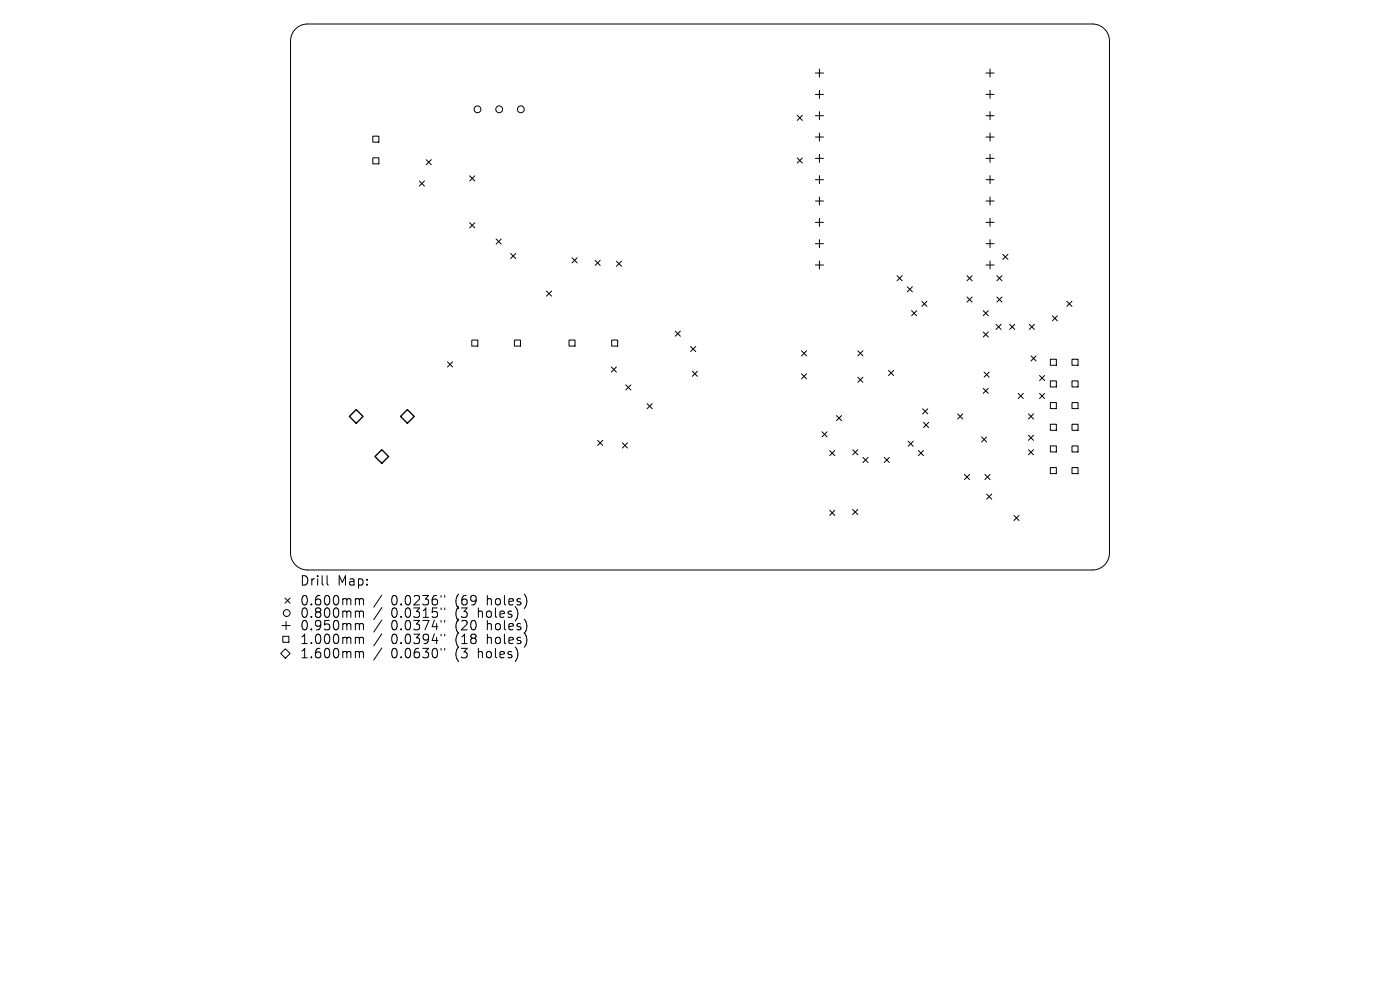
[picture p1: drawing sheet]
<svg xmlns="http://www.w3.org/2000/svg" width="297mm" height="210mm" viewBox="0 0 297 210" stroke-linecap="round" stroke-linejoin="round" font-family="sans-serif">
<defs><g id="words">
<g font-size="2.8">
<text x="63.5" y="124.5">Drill</text>
<text x="71.6" y="124.5">Map:</text>
<text x="63.5" y="128.7">0.600mm</text>
<text x="63.5" y="131.3">0.800mm</text>
<text x="83" y="128.7">0.0236&quot;</text>
<text x="83" y="131.3">0.0315&quot;</text>
<text x="96.7" y="128.7">(69</text>
<text x="96.7" y="131.3">(3</text>
<text x="101.7" y="131.3">holes)</text>
<text x="103.6" y="128.7">holes)</text>
<text x="63.5" y="134">0.950mm</text>
<text x="63.5" y="136.9">1.000mm</text>
<text x="83" y="134">0.0374&quot;</text>
<text x="83" y="136.9">0.0394&quot;</text>
<text x="96.7" y="134">(20</text>
<text x="96.7" y="136.9">(18</text>
<text x="103.6" y="134">holes)</text>
<text x="103.6" y="136.9">holes)</text>
<text x="63.5" y="139.9">1.600mm</text>
<text x="83" y="139.9">0.0630&quot;</text>
<text x="96.7" y="139.9">(3</text>
<text x="101.7" y="139.9">holes)</text>
</g>
</g></defs>
<g fill="none" stroke="#000" stroke-width=".21">
<path d="M62.7 6.2a3.6 3.6 0 0 1 2.6-1.1h166.4a3.6 3.6 0 0 1 3.7 3.6v108.6a3.6 3.6 0 0 1-3.7 3.6h-166.4a3.6 3.6 0 0 1-3.7-3.6v-108.6a3.6 3.6 0 0 1 1.1-2.5zM173 15.5h1.7M173.8 14.6v1.8M173.8 19.2v1.7M209.2 15.5h1.7M210 14.6v1.8M210 19.2v1.7M79.1 28.9h1.3v1.3h-1.3zM79.1 33.5h1.3v1.3h-1.3zM89 38.4l1 1.1M90 38.4l-1 1.1M90.4 33.9l1.1 1.1"/>
<path d="M91.5 33.9l-1.1 1.1M99.6 37.3l1.1 1.1M100.7 37.3l-1.1 1.1M169.1 24.5l1.1 1M169.1 33.5l1.1 1.1M170.2 24.5l-1.1 1M170.2 33.5l-1.1 1.1M173 20h1.7M173 24.5h1.7M173 29.1h1.7M173 33.6h1.7M173 38.1h1.7"/>
<path d="M173.8 23.7v1.7M173.8 28.2v1.7M173.8 32.7v1.8M173.8 37.3v1.7M209.2 20h1.7M209.2 24.5h1.7M209.2 29.1h1.7M209.2 33.6h1.7M209.2 38.1h1.7M210 23.7v1.7M210 28.2v1.7M210 32.7v1.8"/>
<path d="M210 37.3v1.7M99.6 47.3l1.1 1M100.7 47.3l-1.1 1M105.2 50.7l1.1 1.1M106.3 50.7l-1.1 1.1M108.3 53.8l1.1 1.1M109.4 53.8l-1.1 1.1M121.4 54.7l1 1.1M122.4 54.7l-1 1.1M126.2 55.2l1.1 1.1M127.3 55.2l-1.1 1.1M130.8 55.4l1.1 1.1"/>
<path d="M131.9 55.4l-1.1 1.1M173 42.6h1.7M173 47.2h1.7M173 51.7h1.7M173 56.2h1.7M173.8 41.8v1.7M173.8 46.3v1.7M173.8 50.8v1.8M173.8 55.4v1.7M190.3 58.5l1.1 1.1M191.4 58.5l-1.1 1.1M205.1 58.5l1.1 1.1"/>
<path d="M206.2 58.5l-1.1 1.1M209.2 42.6h1.7M209.2 47.2h1.7M209.2 51.7h1.7M209.2 56.2h1.7M210 41.8v1.7M210 46.3v1.7M210 50.8v1.8M210 55.4v1.7M211.5 58.5l1.1 1.1M212.6 58.5l-1.1 1.1M212.7 54l1.1 1"/>
<path d="M213.8 54l-1.1 1M94.9 76.8l1.1 1M96 76.8l-1.1 1M100.1 72.1h1.3v1.3h-1.3zM109.1 72.1h1.3v1.3h-1.3zM115.9 61.7l1.1 1.1M117 61.7l-1.1 1.1M120.7 72.1h1.3v1.3h-1.3zM129.7 77.8l1.1 1.1M129.8 72.1h1.2v1.3h-1.2zM130.8 77.8l-1.1 1.1M143.3 70.2l1 1.1"/>
<path d="M144.3 70.2l-1 1.1M146.5 73.5l1.1 1.1M146.9 78.7l1.1 1.1M147.6 73.5l-1.1 1.1M148 78.7l-1.1 1.1M170 74.4l1.1 1.1M170 79.3l1.1 1.1M171.1 74.4l-1.1 1.1M171.1 79.3l-1.1 1.1M182 74.4l1.1 1.1M183.1 74.4l-1.1 1.1M188.5 78.6l1.1 1.1"/>
<path d="M189.6 78.6l-1.1 1.1M192.5 60.8l1.1 1.1M193.4 65.9l1.1 1.1M193.6 60.8l-1.1 1.1M194.5 65.9l-1.1 1.1M195.6 63.9l1 1.1M196.6 63.9l-1 1.1M205.1 63l1.1 1.1M206.2 63l-1.1 1.1M208.6 65.9l1.1 1.1M208.6 70.4l1.1 1.1M208.8 78.9l1.1 1.1"/>
<path d="M209.7 65.9l-1.1 1.1M209.7 70.4l-1.1 1.1M209.9 78.9l-1.1 1.1M211.3 68.8l1.1 1.1M211.5 63l1.1 1.1M212.4 68.8l-1.1 1.1M212.6 63l-1.1 1.1M214.2 68.8l1.1 1.1M215.3 68.8l-1.1 1.1M218.4 68.8l1 1.1M218.7 75.5l1.1 1.1M219.4 68.8l-1 1.1"/>
<path d="M219.8 75.5l-1.1 1.1M220.5 79.7l1.1 1M221.6 79.7l-1.1 1M222.8 76.2h1.3v1.3h-1.3zM223.2 67l1.1 1.1M224.3 67l-1.1 1.1M226.3 63.9l1.1 1.1M227.4 63.9l-1.1 1.1M227.4 76.2h1.3v1.3h-1.3zM126.8 93.4l1.1 1.1M127.9 93.4l-1.1 1.1M132 93.9l1.1 1.1"/>
<path d="M132.8 81.6l1 1.1M133.1 93.9l-1.1 1.1M133.8 81.6l-1 1.1M137.3 85.6l1.1 1.1M138.4 85.6l-1.1 1.1M174.4 91.6l1.1 1.1M175.5 91.6l-1.1 1.1M176 95.6l1.1 1.1M177.1 95.6l-1.1 1.1M177.5 88.2l1 1M178.5 88.2l-1 1M180.9 95.4l1.1 1.1"/>
<path d="M182 95.4l-1.1 1.1M182 80l1.1 1.1M183.1 80l-1.1 1.1M183.1 97l1.1 1.1M184.2 97l-1.1 1.1M187.6 97l1.1 1.1M188.7 97l-1.1 1.1M192.7 93.6l1 1.1M193.7 93.6l-1 1.1M194.8 95.6l1.1 1.1M195.7 86.7l1.1 1.1M195.9 95.6l-1.1 1.1"/>
<path d="M195.9 89.6l1.1 1.1M196.8 86.7l-1.1 1.1M197 89.6l-1.1 1.1M203.2 87.8l1 1.1M204.2 87.8l-1 1.1M208.2 92.7l1.1 1.1M208.6 82.4l1.1 1.1M209.3 92.7l-1.1 1.1M209.7 82.4l-1.1 1.1M216 83.5l1.1 1M217.1 83.5l-1.1 1M218.2 87.8l1.1 1.1"/>
<path d="M218.2 92.3l1.1 1.1M218.2 95.4l1.1 1.1M219.3 87.8l-1.1 1.1M219.3 92.3l-1.1 1.1M219.3 95.4l-1.1 1.1M220.5 83.5l1.1 1M221.6 83.5l-1.1 1M222.8 80.8h1.3v1.3h-1.3zM222.8 85.4h1.3v1.3h-1.3zM222.8 90h1.3v1.3h-1.3zM222.8 94.6h1.3v1.3h-1.3zM222.8 99.2h1.3v1.3h-1.3z"/>
<path d="M227.4 80.8h1.3v1.3h-1.3zM227.4 85.4h1.3v1.3h-1.3zM227.4 90h1.3v1.3h-1.3zM227.4 94.6h1.3v1.3h-1.3zM227.4 99.2h1.3v1.3h-1.3zM176 108.2l1.1 1.1M177.1 108.2l-1.1 1.1M180.9 108.1l1.1 1.1M182 108.1l-1.1 1.1M204.6 100.6l1.1 1.1M205.7 100.6l-1.1 1.1M208.9 100.6l1.1 1.1"/>
<path d="M209.3 104.8l1.1 1.1M210 100.6l-1.1 1.1M210.4 104.8l-1.1 1.1M215.1 109.3l1.1 1.1M216.2 109.3l-1.1 1.1M59.5 138.6l1-1 1 1-1 1zM59.8 132.7h1.7M60 135h1.3v1.3h-1.3zM60.5 126.9l1 1M60.7 131.8v1.8M61.5 126.9l-1 1M69.4 122.1v1.7l.3 .3"/>
<path d="M75.7 127h.3l.2 .3M75.7 129.6l.5 .1v.2M75.7 132.3h.3l.2 .3M75.7 135.2l.5 .1v.2M75.7 138.2h.3l.2 .3M76.2 127.3l.3-.3 .5 .1 .1 1.2M76.2 127.3v1M76.2 129.9v1.1M76.2 132.6v1M76.2 135.5v1M76.2 138.5v1M76.2 129.9l.3-.3 .5 .1 .1 1.3"/>
<path d="M76.2 132.6l.3-.3 .5 .1 .1 1.2M76.2 135.5l.3-.3 .5 .1 .1 1.2M76.2 138.5l.3-.3 .5 .1 .1 1.2M81 126.2l-1.7 2.6M81 128.9l-1.7 2.5M81 131.5l-1.7 2.6M81 134.4l-1.7 2.6M81 137.4l-1.7 2.6M93.6 126.3v.4M93.6 129v.3M93.6 131.6v.4M93.6 134.5v.4"/>
<path d="M93.6 137.5v.4M94.3 126.3v.4M94.3 129v.3M94.3 131.6v.4M94.3 134.5v.4M94.3 137.5v.4"/>
<circle cx="101.3" cy="23.2" r=".72"/>
<circle cx="105.9" cy="23.2" r=".72"/>
<circle cx="110.5" cy="23.2" r=".72"/>
<circle cx="60.8" cy="130" r=".72"/>
</g>
<path d="M75.6 86.9l1.4 1.4-1.4 1.5-1.5-1.5zM79.6 96.8l1.4-1.4 1.4 1.4-1.4 1.5zM86.4 86.9l1.5 1.4-1.5 1.5-1.4-1.5z" fill="none" stroke="#000" stroke-width=".29"/>
<use href="#words"/>
</svg>
